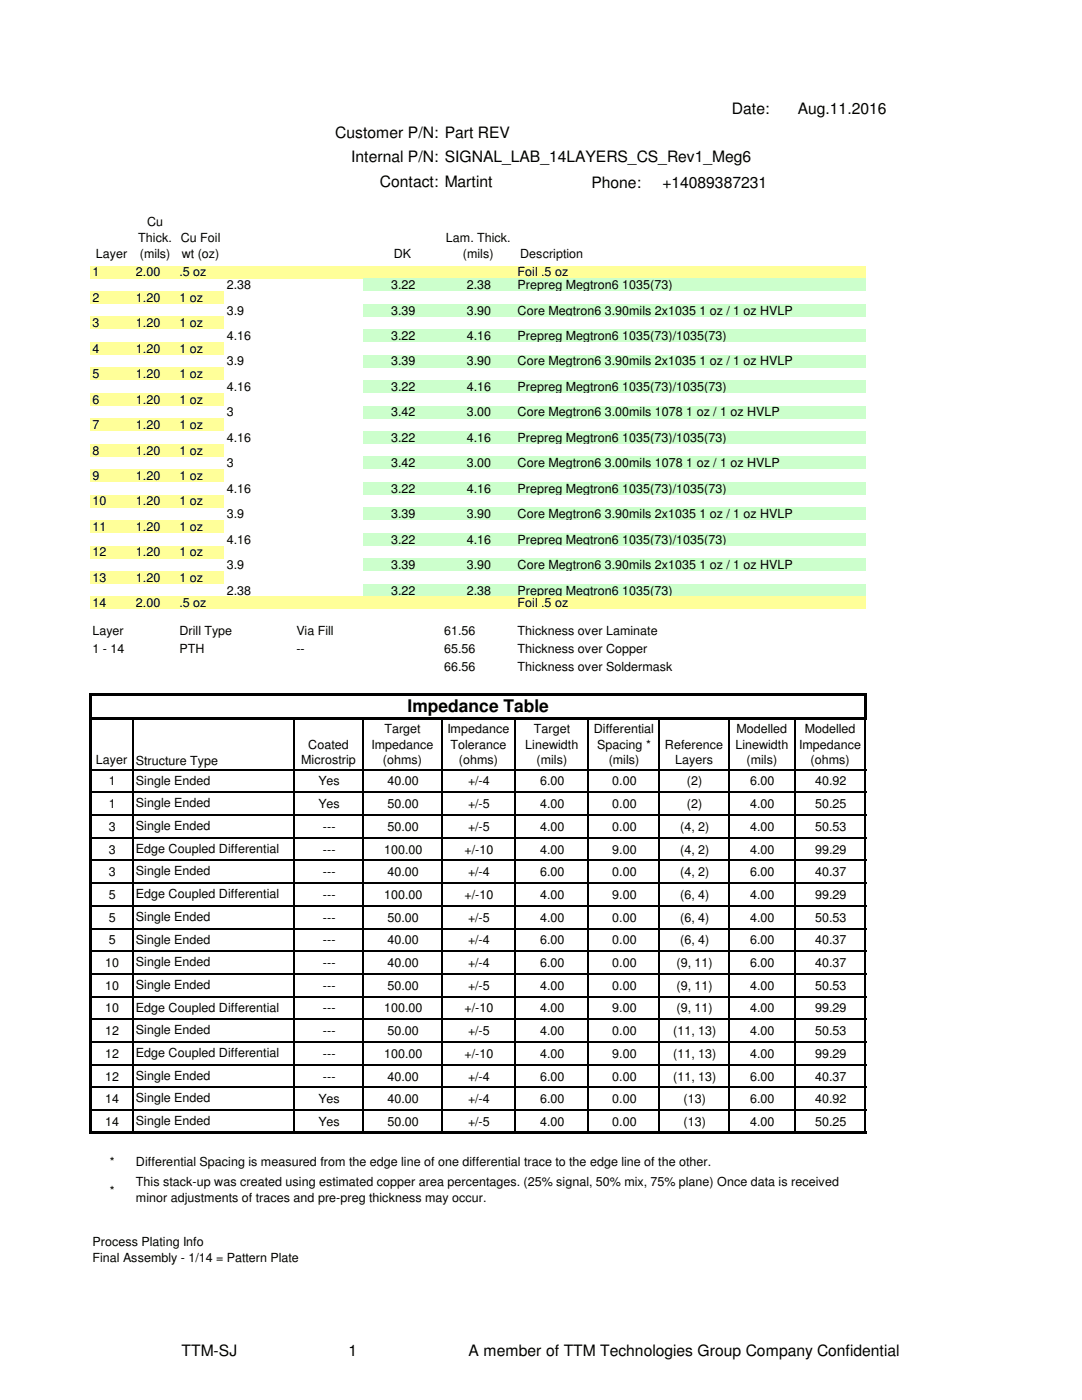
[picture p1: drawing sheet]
<svg xmlns="http://www.w3.org/2000/svg" width="216mm" height="279mm" viewBox="0 0 216 279" stroke-linecap="round" stroke-linejoin="round" font-family="sans-serif">
<defs><g id="words">
<text font-size="3.5" x="81.3" y="142.2">Impedance Table</text>
<g font-size="3.1">
<text x="146" y="22.7">Date:</text>
<text x="159.2" y="22.7">Aug.11.2016</text>
<text x="66.9" y="27.5">Customer P/N: Part REV</text>
<text x="70.1" y="32.4">Internal P/N: SIGNAL_LAB_14LAYERS_CS_Rev1_Meg6</text>
<text x="75.8" y="37.3">Contact: Martint</text>
<text x="118" y="37.5">Phone:</text>
<text x="132.2" y="37.5">+14089387231</text>
<text x="36.2" y="270.6">TTM-SJ</text>
<text x="69.6" y="270.6">1</text>
<text x="93.5" y="270.6">A member of TTM Technologies Group Company Confidential</text>
</g>
<g font-size="2.5">
<text x="29.3" y="45">Cu</text>
<text x="19.1" y="51.4">Layer</text>
<text x="27.6" y="48.2">Thick.</text>
<text x="27.9" y="51.4">(mils)</text>
<text x="36.1" y="48.2">Cu Foil</text>
<text x="36.3" y="51.4">wt (oz)</text>
<text x="78.6" y="51.4">DK</text>
<text x="89" y="48.2">Lam. Thick.</text>
<text x="92.4" y="51.4">(mils)</text>
<text x="103.8" y="51.4">Description</text>
<text x="18.5" y="55.2">1</text>
<text x="27.1" y="55.2">2.00</text>
<text x="35.8" y="55.2">.5 oz</text>
<text x="45.3" y="57.7">2.38</text>
<text x="78" y="57.7">3.22</text>
<text x="93.1" y="57.7">2.38</text>
<text x="103.3" y="55.2">Foil .5 oz</text>
<text x="103.3" y="57.7">Prepreg Megtron6 1035(73)</text>
<text x="18.5" y="60.2">2</text>
<text x="18.5" y="65.3">3</text>
<text x="27.1" y="60.2">1.20</text>
<text x="27.1" y="65.3">1.20</text>
<text x="35.8" y="60.2">1 oz</text>
<text x="35.8" y="65.3">1 oz</text>
<text x="45.3" y="62.8">3.9</text>
<text x="78" y="62.8">3.39</text>
<text x="93.1" y="62.8">3.90</text>
<text x="103.3" y="62.8">Core Megtron6 3.90mils 2x1035 1 oz / 1 oz HVLP</text>
<text x="18.5" y="70.4">4</text>
<text x="27.1" y="70.4">1.20</text>
<text x="35.8" y="70.4">1 oz</text>
<text x="45.3" y="67.9">4.16</text>
<text x="78" y="67.9">3.22</text>
<text x="93.1" y="67.9">4.16</text>
<text x="103.3" y="67.9">Prepreg Megtron6 1035(73)/1035(73)</text>
<text x="18.5" y="75.5">5</text>
<text x="27.1" y="75.5">1.20</text>
<text x="35.8" y="75.5">1 oz</text>
<text x="45.3" y="72.9">3.9</text>
<text x="78" y="72.9">3.39</text>
<text x="93.1" y="72.9">3.90</text>
<text x="103.3" y="72.9">Core Megtron6 3.90mils 2x1035 1 oz / 1 oz HVLP</text>
<text x="18.5" y="80.6">6</text>
<text x="27.1" y="80.6">1.20</text>
<text x="35.8" y="80.6">1 oz</text>
<text x="45.3" y="78">4.16</text>
<text x="45.3" y="83.1">3</text>
<text x="78" y="78">3.22</text>
<text x="78" y="83.1">3.42</text>
<text x="93.1" y="78">4.16</text>
<text x="93.1" y="83.1">3.00</text>
<text x="103.3" y="78">Prepreg Megtron6 1035(73)/1035(73)</text>
<text x="103.3" y="83.1">Core Megtron6 3.00mils 1078 1 oz / 1 oz HVLP</text>
<text x="18.5" y="85.6">7</text>
<text x="27.1" y="85.6">1.20</text>
<text x="35.8" y="85.6">1 oz</text>
<text x="45.3" y="88.2">4.16</text>
<text x="78" y="88.2">3.22</text>
<text x="93.1" y="88.2">4.16</text>
<text x="103.3" y="88.2">Prepreg Megtron6 1035(73)/1035(73)</text>
<text x="18.5" y="90.7">8</text>
<text x="18.5" y="95.8">9</text>
<text x="27.1" y="90.7">1.20</text>
<text x="27.1" y="95.8">1.20</text>
<text x="35.8" y="90.7">1 oz</text>
<text x="35.8" y="95.8">1 oz</text>
<text x="45.3" y="93.3">3</text>
<text x="78" y="93.3">3.42</text>
<text x="93.1" y="93.3">3.00</text>
<text x="103.3" y="93.3">Core Megtron6 3.00mils 1078 1 oz / 1 oz HVLP</text>
<text x="18.5" y="100.9">10</text>
<text x="27.1" y="100.9">1.20</text>
<text x="35.8" y="100.9">1 oz</text>
<text x="45.3" y="98.3">4.16</text>
<text x="78" y="98.3">3.22</text>
<text x="93.1" y="98.3">4.16</text>
<text x="103.3" y="98.3">Prepreg Megtron6 1035(73)/1035(73)</text>
<text x="18.5" y="106">11</text>
<text x="27.1" y="106">1.20</text>
<text x="35.8" y="106">1 oz</text>
<text x="45.3" y="103.4">3.9</text>
<text x="78" y="103.4">3.39</text>
<text x="93.1" y="103.4">3.90</text>
<text x="103.3" y="103.4">Core Megtron6 3.90mils 2x1035 1 oz / 1 oz HVLP</text>
<text x="18.5" y="111">12</text>
<text x="27.1" y="111">1.20</text>
<text x="35.8" y="111">1 oz</text>
<text x="45.3" y="108.5">4.16</text>
<text x="45.3" y="113.6">3.9</text>
<text x="78" y="108.5">3.22</text>
<text x="78" y="113.6">3.39</text>
<text x="93.1" y="108.5">4.16</text>
<text x="93.1" y="113.6">3.90</text>
<text x="103.3" y="108.5">Prepreg Megtron6 1035(73)/1035(73)</text>
<text x="103.3" y="113.6">Core Megtron6 3.90mils 2x1035 1 oz / 1 oz HVLP</text>
<text x="18.5" y="116.1">13</text>
<text x="27.1" y="116.1">1.20</text>
<text x="35.8" y="116.1">1 oz</text>
<text x="45.3" y="118.7">2.38</text>
<text x="78" y="118.7">3.22</text>
<text x="93.1" y="118.7">2.38</text>
<text x="103.3" y="118.7">Prepreg Megtron6 1035(73)</text>
<text x="18.5" y="121.2">14</text>
<text x="27.1" y="121.2">2.00</text>
<text x="35.8" y="121.2">.5 oz</text>
<text x="103.3" y="121.2">Foil .5 oz</text>
<text x="18.5" y="126.7">Layer</text>
<text x="18.5" y="130.3">1 - 14</text>
<text x="35.8" y="126.7">Drill Type</text>
<text x="35.8" y="130.3">PTH</text>
<text x="59.1" y="130.3">--</text>
<text x="59.1" y="126.7">Via Fill</text>
<text x="88.6" y="130.3">65.56</text>
<text x="88.6" y="126.7">61.56</text>
<text x="103.3" y="130.3">Thickness over Copper</text>
<text x="103.3" y="126.7">Thickness over Laminate</text>
<text x="88.6" y="133.9">66.56</text>
<text x="103.3" y="133.9">Thickness over Soldermask</text>
<text x="61.5" y="149.4">Coated</text>
<text x="74.1" y="149.4">Impedance</text>
<text x="76.7" y="146.2">Target</text>
<text x="89.3" y="146.2">Impedance</text>
<text x="89.9" y="149.4">Tolerance</text>
<text x="104.8" y="149.4">Linewidth</text>
<text x="106.5" y="146.2">Target</text>
<text x="118.5" y="146.2">Differential</text>
<text x="119.2" y="149.4">Spacing *</text>
<text x="132.7" y="149.4">Reference</text>
<text x="146.7" y="149.4">Linewidth</text>
<text x="146.9" y="146.2">Modelled</text>
<text x="159.5" y="149.4">Impedance</text>
<text x="160.6" y="146.2">Modelled</text>
<text x="19.1" y="152.6">Layer</text>
<text x="27.1" y="152.7">Structure Type</text>
<text x="60.1" y="152.6">Microstrip</text>
<text x="76.4" y="152.6">(ohms)</text>
<text x="91.6" y="152.6">(ohms)</text>
<text x="107.1" y="152.6">(mils)</text>
<text x="121.5" y="152.6">(mils)</text>
<text x="134.7" y="152.6">Layers</text>
<text x="149" y="152.6">(mils)</text>
<text x="161.8" y="152.6">(ohms)</text>
<text x="21.7" y="156.8">1</text>
<text x="21.7" y="161.3">1</text>
<text x="27.1" y="156.6">Single Ended</text>
<text x="27.1" y="161.1">Single Ended</text>
<text x="63.5" y="156.8">Yes</text>
<text x="63.5" y="161.3">Yes</text>
<text x="77.3" y="156.8">40.00</text>
<text x="77.3" y="161.3">50.00</text>
<text x="93.4" y="156.8">+/-4</text>
<text x="93.4" y="161.3">+/-5</text>
<text x="107.8" y="156.8">6.00</text>
<text x="107.8" y="161.3">4.00</text>
<text x="122.2" y="156.8">0.00</text>
<text x="122.2" y="161.3">0.00</text>
<text x="137.1" y="156.8">(2)</text>
<text x="137.1" y="161.3">(2)</text>
<text x="149.7" y="156.8">6.00</text>
<text x="149.7" y="161.3">4.00</text>
<text x="162.6" y="156.8">40.92</text>
<text x="162.6" y="161.3">50.25</text>
<text x="21.7" y="165.8">3</text>
<text x="27.1" y="165.7">Single Ended</text>
<text x="64.4" y="165.8">---</text>
<text x="77.3" y="165.8">50.00</text>
<text x="93.4" y="165.8">+/-5</text>
<text x="107.8" y="165.8">4.00</text>
<text x="122.2" y="165.8">0.00</text>
<text x="135.7" y="165.8">(4, 2)</text>
<text x="149.7" y="165.8">4.00</text>
<text x="162.6" y="165.8">50.53</text>
<text x="21.7" y="170.3">3</text>
<text x="27.1" y="170.2">Edge Coupled Differential</text>
<text x="64.4" y="170.3">---</text>
<text x="76.6" y="170.3">100.00</text>
<text x="92.7" y="170.3">+/-10</text>
<text x="107.8" y="170.3">4.00</text>
<text x="122.2" y="170.3">9.00</text>
<text x="135.7" y="170.3">(4, 2)</text>
<text x="149.7" y="170.3">4.00</text>
<text x="162.6" y="170.3">99.29</text>
<text x="21.7" y="174.9">3</text>
<text x="21.7" y="179.4">5</text>
<text x="27.1" y="174.7">Single Ended</text>
<text x="27.1" y="179.2">Edge Coupled Differential</text>
<text x="64.4" y="174.9">---</text>
<text x="64.4" y="179.4">---</text>
<text x="76.6" y="179.4">100.00</text>
<text x="77.3" y="174.9">40.00</text>
<text x="92.7" y="179.4">+/-10</text>
<text x="93.4" y="174.9">+/-4</text>
<text x="107.8" y="174.9">6.00</text>
<text x="107.8" y="179.4">4.00</text>
<text x="122.2" y="174.9">0.00</text>
<text x="122.2" y="179.4">9.00</text>
<text x="135.7" y="174.9">(4, 2)</text>
<text x="135.7" y="179.4">(6, 4)</text>
<text x="149.7" y="174.9">6.00</text>
<text x="149.7" y="179.4">4.00</text>
<text x="162.6" y="174.9">40.37</text>
<text x="162.6" y="179.4">99.29</text>
<text x="21.7" y="183.9">5</text>
<text x="27.1" y="183.8">Single Ended</text>
<text x="64.4" y="183.9">---</text>
<text x="77.3" y="183.9">50.00</text>
<text x="93.4" y="183.9">+/-5</text>
<text x="107.8" y="183.9">4.00</text>
<text x="122.2" y="183.9">0.00</text>
<text x="135.7" y="183.9">(6, 4)</text>
<text x="149.7" y="183.9">4.00</text>
<text x="162.6" y="183.9">50.53</text>
<text x="21.7" y="188.5">5</text>
<text x="27.1" y="188.3">Single Ended</text>
<text x="64.4" y="188.5">---</text>
<text x="77.3" y="188.5">40.00</text>
<text x="93.4" y="188.5">+/-4</text>
<text x="107.8" y="188.5">6.00</text>
<text x="122.2" y="188.5">0.00</text>
<text x="135.7" y="188.5">(6, 4)</text>
<text x="149.7" y="188.5">6.00</text>
<text x="162.6" y="188.5">40.37</text>
<text x="21" y="193">10</text>
<text x="21" y="197.5">10</text>
<text x="27.1" y="192.8">Single Ended</text>
<text x="27.1" y="197.4">Single Ended</text>
<text x="64.4" y="193">---</text>
<text x="64.4" y="197.5">---</text>
<text x="77.3" y="193">40.00</text>
<text x="77.3" y="197.5">50.00</text>
<text x="93.4" y="193">+/-4</text>
<text x="93.4" y="197.5">+/-5</text>
<text x="107.8" y="193">6.00</text>
<text x="107.8" y="197.5">4.00</text>
<text x="122.2" y="193">0.00</text>
<text x="122.2" y="197.5">0.00</text>
<text x="135" y="193">(9, 11)</text>
<text x="135" y="197.5">(9, 11)</text>
<text x="149.7" y="193">6.00</text>
<text x="149.7" y="197.5">4.00</text>
<text x="162.6" y="193">40.37</text>
<text x="162.6" y="197.5">50.53</text>
<text x="21" y="202.1">10</text>
<text x="27.1" y="201.9">Edge Coupled Differential</text>
<text x="64.4" y="202.1">---</text>
<text x="76.6" y="202.1">100.00</text>
<text x="92.7" y="202.1">+/-10</text>
<text x="107.8" y="202.1">4.00</text>
<text x="122.2" y="202.1">9.00</text>
<text x="135" y="202.1">(9, 11)</text>
<text x="149.7" y="202.1">4.00</text>
<text x="162.6" y="202.1">99.29</text>
<text x="21" y="206.6">12</text>
<text x="27.1" y="206.4">Single Ended</text>
<text x="64.4" y="206.6">---</text>
<text x="77.3" y="206.6">50.00</text>
<text x="93.4" y="206.6">+/-5</text>
<text x="107.8" y="206.6">4.00</text>
<text x="122.2" y="206.6">0.00</text>
<text x="134.3" y="206.6">(11, 13)</text>
<text x="149.7" y="206.6">4.00</text>
<text x="162.6" y="206.6">50.53</text>
<text x="21" y="211.1">12</text>
<text x="21" y="215.6">12</text>
<text x="27.1" y="210.9">Edge Coupled Differential</text>
<text x="27.1" y="215.5">Single Ended</text>
<text x="64.4" y="211.1">---</text>
<text x="64.4" y="215.6">---</text>
<text x="76.6" y="211.1">100.00</text>
<text x="77.3" y="215.6">40.00</text>
<text x="92.7" y="211.1">+/-10</text>
<text x="93.4" y="215.6">+/-4</text>
<text x="107.8" y="215.6">6.00</text>
<text x="107.8" y="211.1">4.00</text>
<text x="122.2" y="211.1">9.00</text>
<text x="122.2" y="215.6">0.00</text>
<text x="134.3" y="215.6">(11, 13)</text>
<text x="134.3" y="211.1">(11, 13)</text>
<text x="149.7" y="215.6">6.00</text>
<text x="149.7" y="211.1">4.00</text>
<text x="162.6" y="211.1">99.29</text>
<text x="162.6" y="215.6">40.37</text>
<text x="21" y="220.2">14</text>
<text x="27.1" y="220">Single Ended</text>
<text x="63.5" y="220.2">Yes</text>
<text x="77.3" y="220.2">40.00</text>
<text x="93.4" y="220.2">+/-4</text>
<text x="107.8" y="220.2">6.00</text>
<text x="122.2" y="220.2">0.00</text>
<text x="136.4" y="220.2">(13)</text>
<text x="149.7" y="220.2">6.00</text>
<text x="162.6" y="220.2">40.92</text>
<text x="21" y="224.7">14</text>
<text x="27.1" y="224.5">Single Ended</text>
<text x="63.5" y="224.7">Yes</text>
<text x="77.3" y="224.7">50.00</text>
<text x="93.4" y="224.7">+/-5</text>
<text x="107.8" y="224.7">4.00</text>
<text x="122.2" y="224.7">0.00</text>
<text x="136.4" y="224.7">(13)</text>
<text x="149.7" y="224.7">4.00</text>
<text x="162.6" y="224.7">50.25</text>
<text x="21.9" y="232.7">*</text>
<text x="27.1" y="232.7">Differential Spacing is measured from the edge line of one differential trace to the edge line of the other.</text>
<text x="21.9" y="238.4">*</text>
<text x="27.1" y="236.7">This stack-up was created using estimated copper area percentages. (25% signal, 50% mix, 75% plane) Once data is received</text>
<text x="27.1" y="239.9">minor adjustments of traces and pre-preg thickness may occur.</text>
<text x="18.5" y="248.8">Process Plating Info</text>
<text x="18.5" y="251.9">Final Assembly - 1/14 = Pattern Plate</text>
</g>
</g></defs>
<path d="M18.1 53h154.6v2.6h-154.6z" fill="#ff9"/>
<path d="M72.5 55.5h100.2v2.6h-100.2z" fill="#cfc"/>
<path d="M18.1 58.1h26.6v2.6h-26.6z" fill="#ff9"/>
<path d="M72.5 60.6h100.2v2.6h-100.2z" fill="#cfc"/>
<path d="M18.1 63.2h26.6v2.5h-26.6z" fill="#ff9"/>
<path d="M72.5 65.7h100.2v2.6h-100.2z" fill="#cfc"/>
<path d="M18.1 68.2h26.6v2.6h-26.6z" fill="#ff9"/>
<path d="M72.5 70.8h100.2v2.6h-100.2z" fill="#cfc"/>
<path d="M18.1 73.3h26.6v2.6h-26.6z" fill="#ff9"/>
<path d="M72.5 75.9h100.2v2.5h-100.2z" fill="#cfc"/>
<path d="M18.1 78.4h26.6v2.6h-26.6z" fill="#ff9"/>
<path d="M72.5 80.9h100.2v2.6h-100.2z" fill="#cfc"/>
<path d="M18.1 83.5h26.6v2.6h-26.6z" fill="#ff9"/>
<path d="M72.5 86h100.2v2.6h-100.2z" fill="#cfc"/>
<path d="M18.1 88.6h26.6v2.5h-26.6z" fill="#ff9"/>
<path d="M72.5 91.1h100.2v2.6h-100.2z" fill="#cfc"/>
<path d="M18.1 93.6h26.6v2.6h-26.6z" fill="#ff9"/>
<path d="M72.5 96.2h100.2v2.6h-100.2z" fill="#cfc"/>
<path d="M18.1 98.7h26.6v2.6h-26.6z" fill="#ff9"/>
<path d="M72.5 101.3h100.2v2.5h-100.2z" fill="#cfc"/>
<path d="M18.1 103.8h26.6v2.6h-26.6z" fill="#ff9"/>
<path d="M72.5 106.3h100.2v2.6h-100.2z" fill="#cfc"/>
<path d="M18.1 108.9h26.6v2.6h-26.6z" fill="#ff9"/>
<path d="M72.5 111.4h100.2v2.6h-100.2z" fill="#cfc"/>
<path d="M18.1 114h26.6v2.5h-26.6z" fill="#ff9"/>
<path d="M72.5 116.5h100.2v2.6h-100.2z" fill="#cfc"/>
<path d="M18.1 119h154.6v2.6h-154.6z" fill="#ff9"/>
<path d="M18.2 138.3h154.8v.6h-154.8zM18.2 143.1h154.8v.6h-154.8zM172.4 138.9h.6v4.8h-.6zM17.7 138.3h.5v88.1h-.5zM18.2 225.8h154.6v.6h-154.6z" fill="#000"/>
<g fill="none" stroke="#000" stroke-width=".3">
<path d="M18.2 153.6h154.6M18.2 158.1h154.6M26.6 143.7v82.1M58.6 143.7v82.1M72.5 143.7v82.1M88.1 143.7v82.1M102.8 143.7v82.1M117.4 143.7v82.1M131.6 143.7v82.1M145.4 143.7v82.1M158.6 143.7v82.1M172.7 143.7v82.1"/>
<path d="M18.2 162.7h154.6M18.2 167.2h154.6M18.2 171.7h154.6M18.2 176.3h154.6M18.2 180.8h154.6M18.2 185.3h154.6M18.2 189.8h154.6M18.2 194.4h154.6M18.2 198.9h154.6M18.2 203.4h154.6M18.2 208h154.6M18.2 212.5h154.6"/>
<path d="M18.2 217h154.6M18.2 221.6h154.6"/>
</g>
<use href="#words"/>
</svg>
